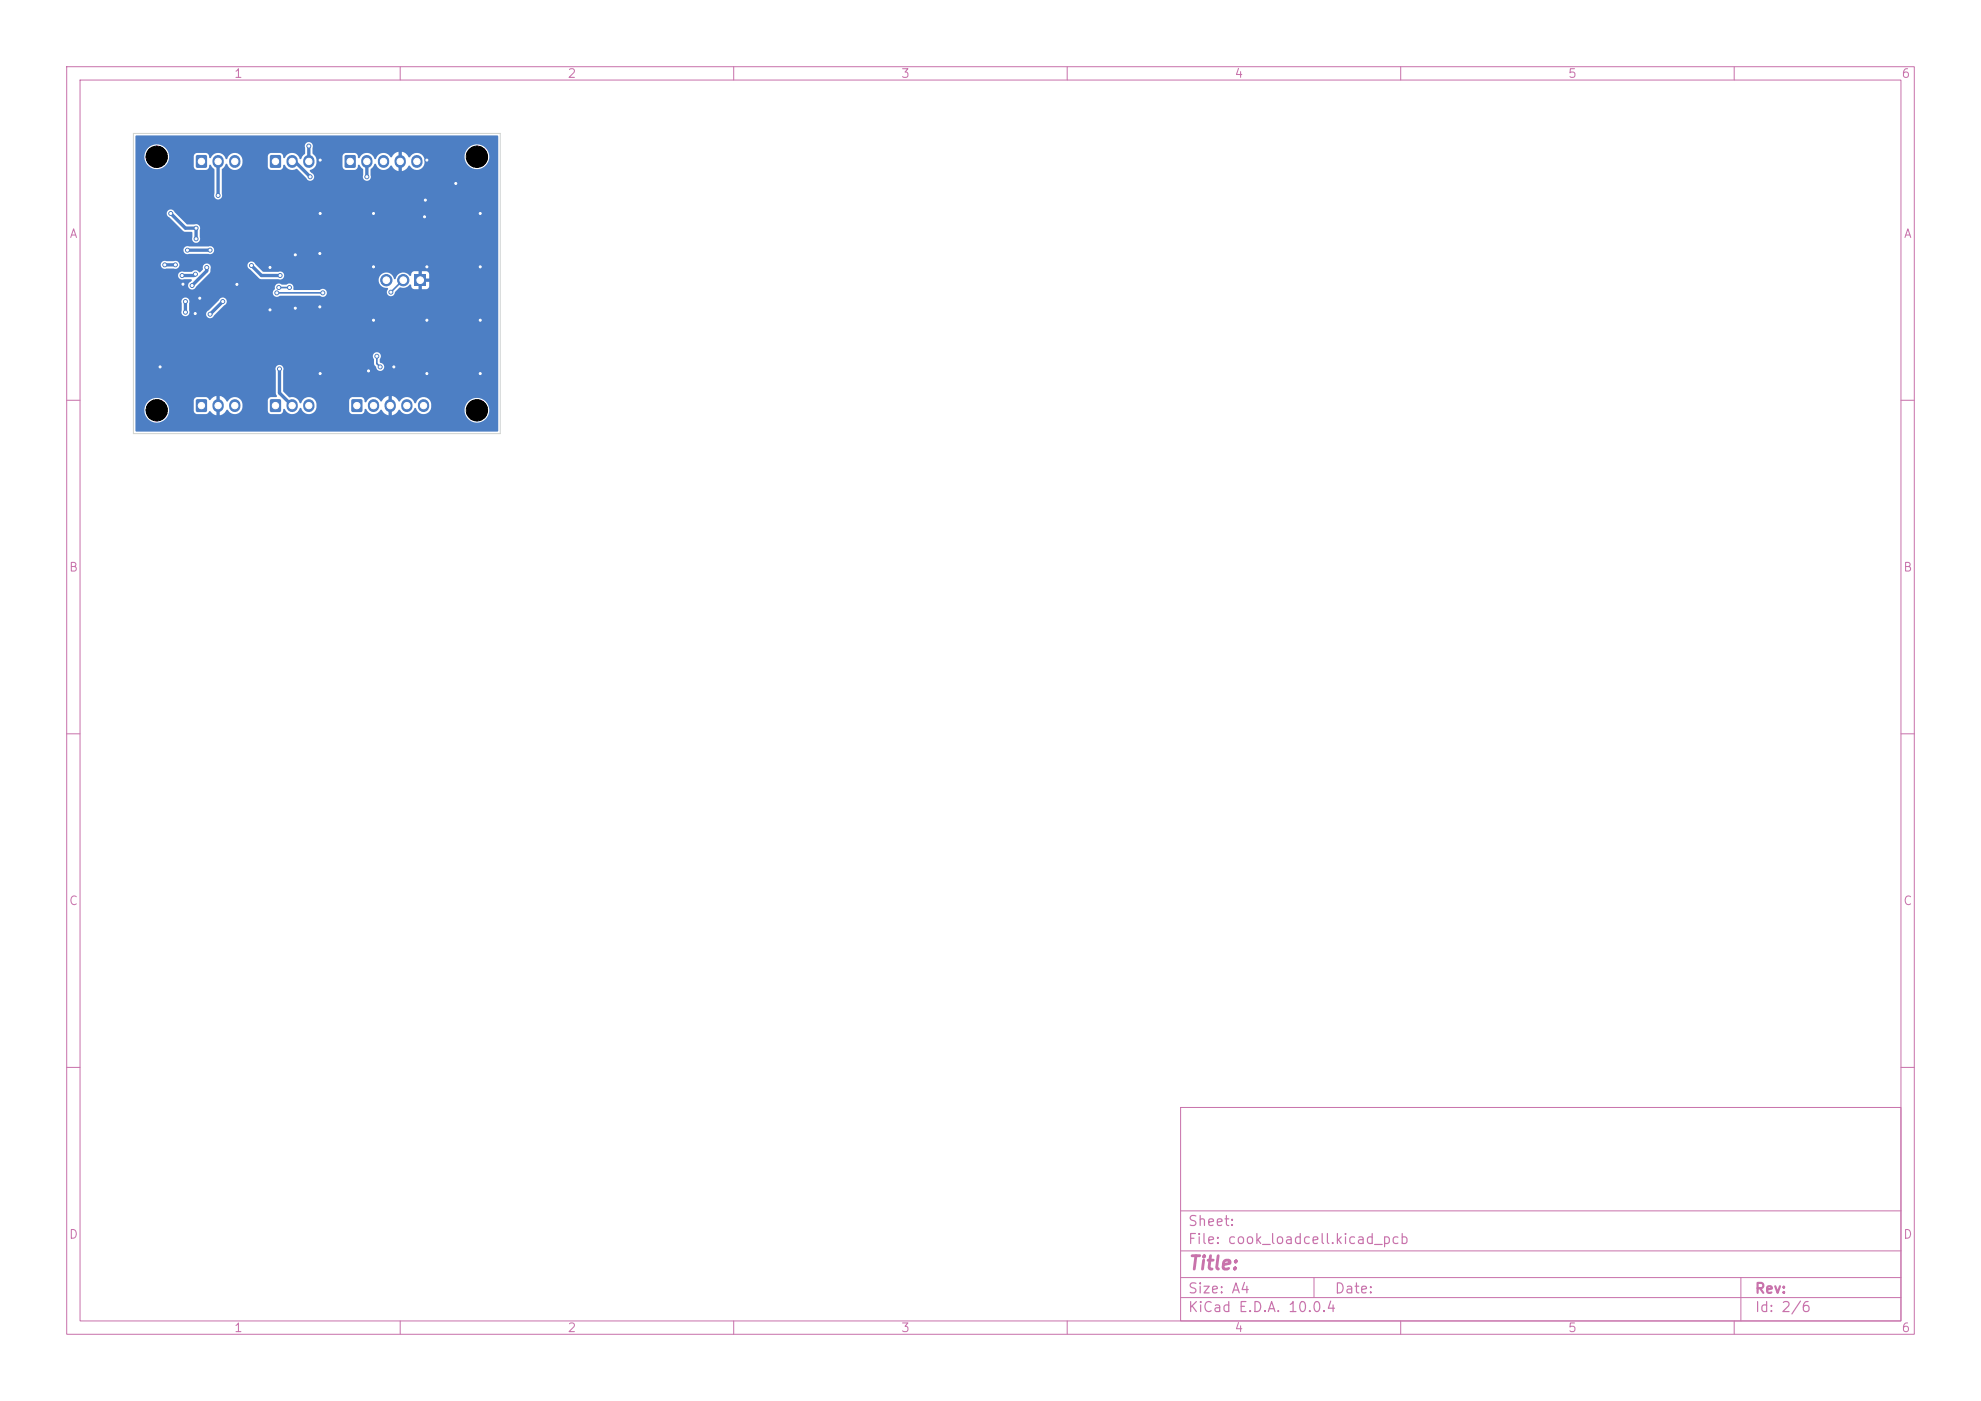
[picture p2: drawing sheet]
<svg xmlns="http://www.w3.org/2000/svg" width="297mm" height="210mm" viewBox="0 0 297 210" stroke-linecap="round" stroke-linejoin="round" font-family="sans-serif">
<defs><g id="words">
<text font-size="2" fill="#c872ab" x="178" y="190.8">Title:</text>
<g font-size="1.5" fill="#c872ab">
<text x="178" y="184.2">Sheet:</text>
<text x="178" y="186.9">File: cook_loadcell.kicad_pcb</text>
<text x="178" y="197.1">KiCad E.D.A. 10.0.4</text>
<text x="178" y="194.3">Size: A4</text>
<text x="200" y="194.3">Date:</text>
<text x="263" y="194.3">Rev:</text>
<text x="263" y="197.1">Id: 2/6</text>
</g>
<g font-size="1.3" fill="#c872ab">
<text x="35" y="12">1</text>
<text x="85" y="12">2</text>
<text x="135" y="12">3</text>
<text x="185" y="12">4</text>
<text x="235" y="12">5</text>
<text x="285" y="12">6</text>
<text x="10.3" y="36">A</text>
<text x="285.4" y="36">A</text>
<text x="10.3" y="86">B</text>
<text x="285.3" y="86">B</text>
<text x="10.3" y="136">C</text>
<text x="285.3" y="136">C</text>
<text x="10.3" y="186">D</text>
<text x="285.3" y="186">D</text>
<text x="35" y="200">1</text>
<text x="85" y="200">2</text>
<text x="135" y="200">3</text>
<text x="185" y="200">4</text>
<text x="235" y="200">5</text>
<text x="285" y="200">6</text>
</g>
</g></defs>
<g fill="none" stroke="#c872ab" stroke-width=".15">
<path d="M10 10h277v190h-277zM12 12h273v186h-273zM60 10v2M110 10v2M160 10v2M210 10v2M260 10v2M10 60h2M285 60h2M10 110h2M285 110h2M10 160h2"/>
<path d="M177 166h108v32h-108zM285 160h2M60 198v2M110 198v2M160 198v2M177 194.5h108M177 191.5h108M177 187.5h108M177 181.5h108M197 191.5v3M210 198v2M260 198v2"/>
<path d="M261 191.5v6.5"/>
</g>
<path d="M29.4 23.3h1.6v1.8h-1.6z" fill="#4d7fc4"/>
<path d="M32.7 24.1v.2M35.2 24.1v.2" fill="none" stroke="#4d7fc4" stroke-width="1.7"/>
<path d="M52.7 59.9h1.6v1.8h-1.6z" fill="#4d7fc4"/>
<path d="M56 60.7v.2M58.5 60.7v.2M61 60.7v.2M63.5 60.7v.2" fill="none" stroke="#4d7fc4" stroke-width="1.7"/>
<path d="M29.4 59.9h1.6v1.8h-1.6z" fill="#4d7fc4"/>
<path d="M32.7 60.7v.2M35.2 60.7v.2" fill="none" stroke="#4d7fc4" stroke-width="1.7"/>
<path d="M51.7 23.3h1.6v1.8h-1.6z" fill="#4d7fc4"/>
<path d="M55 24.1v.2M57.5 24.1v.2M60 24.1v.2M62.5 24.1v.2" fill="none" stroke="#4d7fc4" stroke-width="1.7"/>
<path d="M40.5 59.9h1.6v1.8h-1.6z" fill="#4d7fc4"/>
<path d="M43.8 60.7v.2M46.3 60.7v.2" fill="none" stroke="#4d7fc4" stroke-width="1.7"/>
<path d="M62.1 41.2h1.7v1.7h-1.7z" fill="#4d7fc4"/>
<g fill="#4d7fc4" stroke="#4d7fc4" stroke-width=".15">
<circle cx="60.5" cy="42" r=".85"/>
<circle cx="57.9" cy="42" r=".85"/>
</g>
<path d="M40.5 23.3h1.6v1.8h-1.6z" fill="#4d7fc4"/>
<path d="M43.8 24.1v.2M46.3 24.1v.2" fill="none" stroke="#4d7fc4" stroke-width="1.7"/>
<g fill="#4d7fc4" stroke="#4d7fc4" stroke-width=".15">
<circle cx="55" cy="26.5" r=".3"/>
<circle cx="26.3" cy="39.7" r=".3"/>
<circle cx="46.5" cy="26.5" r=".3"/>
<circle cx="24.7" cy="39.7" r=".3"/>
<circle cx="41.8" cy="43.1" r=".3"/>
<circle cx="43.4" cy="43.1" r=".3"/>
<circle cx="68.3" cy="27.5" r=".3"/>
<circle cx="72" cy="40" r=".3"/>
<circle cx="56" cy="48" r=".3"/>
<circle cx="40.5" cy="40.1" r=".3"/>
<circle cx="72" cy="56" r=".3"/>
<circle cx="29.3" cy="47" r=".3"/>
<circle cx="29.9" cy="44.7" r=".3"/>
<circle cx="40.5" cy="46.5" r=".3"/>
<circle cx="72" cy="48" r=".3"/>
<circle cx="35.5" cy="42.6" r=".3"/>
<circle cx="64" cy="24" r=".3"/>
<circle cx="44.3" cy="46.2" r=".3"/>
<circle cx="63.8" cy="30" r=".3"/>
<circle cx="56" cy="32" r=".3"/>
<circle cx="64" cy="56" r=".3"/>
<circle cx="44.3" cy="38.2" r=".3"/>
<circle cx="59" cy="55" r=".3"/>
<circle cx="48" cy="24" r=".3"/>
<circle cx="64" cy="48" r=".3"/>
<circle cx="48" cy="56" r=".3"/>
<circle cx="47.9" cy="38" r=".3"/>
<circle cx="72" cy="32" r=".3"/>
<circle cx="47.9" cy="46" r=".3"/>
<circle cx="48" cy="32" r=".3"/>
<circle cx="24" cy="55" r=".3"/>
<circle cx="64" cy="40" r=".3"/>
<circle cx="55.3" cy="55.6" r=".3"/>
<circle cx="27.4" cy="42.6" r=".3"/>
<circle cx="63.6" cy="32.5" r=".3"/>
<circle cx="56" cy="40" r=".3"/>
<circle cx="37.7" cy="39.8" r=".3"/>
<circle cx="42" cy="41.3" r=".3"/>
<circle cx="28.1" cy="37.5" r=".3"/>
<circle cx="31.5" cy="37.5" r=".3"/>
<circle cx="27.8" cy="45.2" r=".3"/>
<circle cx="29.4" cy="34.2" r=".3"/>
<circle cx="32.7" cy="29.3" r=".3"/>
<circle cx="28.8" cy="42.8" r=".3"/>
<circle cx="29.4" cy="35.8" r=".3"/>
<circle cx="25.6" cy="32" r=".3"/>
<circle cx="27.8" cy="46.8" r=".3"/>
<circle cx="31" cy="40.1" r=".3"/>
<circle cx="27.3" cy="41.3" r=".3"/>
<circle cx="29.3" cy="41.1" r=".3"/>
<circle cx="41.9" cy="55.3" r=".3"/>
<circle cx="33.4" cy="45.2" r=".3"/>
<circle cx="31.5" cy="47.1" r=".3"/>
<circle cx="57" cy="55" r=".3"/>
<circle cx="56.5" cy="53.4" r=".3"/>
<circle cx="48.4" cy="43.9" r=".3"/>
<circle cx="41.5" cy="43.9" r=".3"/>
<circle cx="58.6" cy="43.8" r=".3"/>
<circle cx="46.3" cy="21.9" r=".3"/>
</g>
<g fill="none" stroke="#4d7fc4" stroke-width=".5">
<path d="M24.7 39.7h1.6M25.6 32l2.2 2.2h1.6v1.6M28.1 37.5h3.4M32.7 24.2v5.1M37.7 39.8l1.5 1.5h2.8M44.2 24.2l2.3 2.3M46.3 21.9v2.3M55 24.2v2.3M27.8 45.2v1.6M29.3 41.1l-.2 .2h-1.8M31 40.1v.5l-2.2 2.2M33.4 45.2l-1.9 1.9"/>
<path d="M41.9 55.3v3.6l1.9 1.9"/>
</g>
<path d="M41.5 43.9h6.9M41.8 43.1h1.6M56.5 53.4v1.1l.5 .5M60.4 42l-1.8 1.8" fill="none" stroke="#4d7fc4" stroke-width=".25"/>
<path d="M20.4 20.3h54.2l.1 .1-.1 44.3h-54.2l-.1-3.3h1.3v.2a1.85 1.85 0 0 0 2.8 1.5 1.85 1.85 0 0 0 .2-3.1h4.4l.1 1.7 .2 .3 1.6 .1 .5-.5 .6 .5 .5 .2v-1.1h.4l.1 1a2 2 0 0 0 1.1-.8 1.3 1.3 0 0 0 2 .3 1.48 1.48 0 0 0 .1-1.7h3.9v1.6l.2 .3 .4 .2h1.2a.72 .72 0 0 0 .6-.8h.2a1.19 1.19 0 0 0 1.2 .8 1.19 1.19 0 0 0 1.1-.9 .36 .36 0 0 1 .3 .4 1.21 1.21 0 0 0 1.7 .3 1.21 1.21 0 0 0 .4-1.7l-.1-.2h5v1.6l.2 .3 .4 .2h1.2a.72 .72 0 0 0 .6-.8h.2a1.24 1.24 0 0 0 1.1 .8 1.24 1.24 0 0 0 1.1-.7l.2 .1a1.33 1.33 0 0 0 1 .8v-1.1h.4l.1 1a2 2 0 0 0 1.1-.8 1.3 1.3 0 0 0 2 .3l.3-.5a.36 .36 0 0 1 .3 .4 1.15 1.15 0 0 0 2.1-.2h5v.2a1.85 1.85 0 0 0 2.9 1.5 1.85 1.85 0 0 0 0-3.2 1.85 1.85 0 0 0-2.9 1.5h-5a1.21 1.21 0 0 0-.4-1.7 1.21 1.21 0 0 0-1.7 .4l-.2 .3h-.2a1.22 1.22 0 0 0-1-.9 1.22 1.22 0 0 0-1.2 .7l-.2-.1a1.33 1.33 0 0 0-1-.8v1.1h-.4l-.1-1a2 2 0 0 0-1.1 .8 1.3 1.3 0 0 0-2-.3l-.2 .4h-.2v-.1a.55 .55 0 0 0-.6-.7h-1.3l-.3 .2-.2 .3h-5a1.17 1.17 0 0 0-1.2-.5 1.17 1.17 0 0 0-1 .9l-.1 .1a1.39 1.39 0 0 0-1.7-1l-.8-.9v-3.1a.61 .61 0 0 0-.6-.8 .61 .61 0 0 0-.6 .8v3.5l.2 .3v.2l-1.1 .1-.3 .4h-3.9a1.23 1.23 0 0 0-2.1 .2l-.2-.1a1.33 1.33 0 0 0-1-.8v1.1h-.4v-1.1l-.5 .2-.4 .4a.4 .4 0 0 1-.5-.3l-1.5-.1a.54 .54 0 0 0-.6 .5h-4.5a1.85 1.85 0 0 0-2.9 1.4h-1.3v-8.1h35.6l.2 .5v.9l.3 .3a.64 .64 0 0 0 .6 .6 .64 .64 0 0 0 .6-.7 .64 .64 0 0 0-.7-.6v-.4a.62 .62 0 0 0-.1-1 .62 .62 0 0 0-.9 .4h-35.6v-8.2h6.9v1.5a.61 .61 0 0 0 .4 .8 .61 .61 0 0 0 .8-.4h2.5v.2a.61 .61 0 0 0 .5 .5 .61 .61 0 0 0 .7-.4l1.5-1.5a.61 .61 0 0 0 .2-1 .61 .61 0 0 0-1 .2l-1.8 1.7-.1 .3h-2.5v-1.6a.61 .61 0 0 0-.4-.8 .61 .61 0 0 0-.8 .5h-6.9v-1.3h20.6v.2a.64 .64 0 0 0 1.1 .3h6a.62 .62 0 0 0 .9 0 .62 .62 0 0 0-.1-.9 .62 .62 0 0 0-.9 .1h-3.8l-.1-.2a.63 .63 0 0 0-.3-.7 .63 .63 0 0 0-.8 .1h-.7a.66 .66 0 0 0-.8-.1 .66 .66 0 0 0-.2 .8l-.3 .4h-20.6v-2.6h6.4a.61 .61 0 0 0 .8 .7h1.2v.2l-.3 .2a.61 .61 0 0 0 0 1 .61 .61 0 0 0 1-.3l1.1-1.1h26.3a1.25 1.25 0 0 0 1.4 1.3v.1a.62 .62 0 0 0 .2 1.1 .62 .62 0 0 0 .8-.6l.8-.7a1.35 1.35 0 0 0 1.5-.5l.1 .1a.54 .54 0 0 0 .5 .6h.6v-.9h.6v.9h.7l.2-.1 .1-.2v-.7h-.9v-.6h.9v-.6l-.2-.4-.8-.1v1h-.6v-1l-.7 .1a.83 .83 0 0 0-.4 .7h-.2a1.22 1.22 0 0 0-1.2-.5 1.22 1.22 0 0 0-1 1l-.1-.1a1.17 1.17 0 0 0-1.2-.9 1.17 1.17 0 0 0-1.1 1h-26.3l1-1.1 .1-.8-.1-.3h5.6l.1 .5 1.8 1.6 2.8 .1a.61 .61 0 0 0 .8-.6 .61 .61 0 0 0-.8-.6h-2.4l-1.1-1.1a.61 .61 0 0 0-.7-.4 .61 .61 0 0 0-.5 .5h-5.6l-.1-.1a.67 .67 0 0 0-.8 .1 .67 .67 0 0 0-.2 .7l-.4 .4h-.2a.66 .66 0 0 0-1.1-.1h-1.5l-.4 .2-.1 .3h-6.4v-1.6h3.8a.61 .61 0 0 0 .8 .7h1.2a.61 .61 0 0 0 .8-.6 .61 .61 0 0 0-.8-.6h-1.2a.61 .61 0 0 0-.8 .5h-3.8v-2.2h7.2v.2a.61 .61 0 0 0 .8 .5h3a.61 .61 0 0 0 .8-.6 .61 .61 0 0 0-.8-.6h-3.3l-.4 .2-.1 .3h-7.2v-5.5h4.7l.1 .5 2.4 2.2 .2 .2h1.1v.8a.61 .61 0 0 0 .6 .8 .61 .61 0 0 0 .6-.8v-1.3a.61 .61 0 0 0-.8-.7h-1.2l-1.8-1.8a.61 .61 0 0 0-.7-.4 .61 .61 0 0 0-.5 .5h-4.7v-8.5h1.3v.2a1.85 1.85 0 0 0 2 1.8 1.85 1.85 0 0 0 1.8-2h3.6v1.6l.2 .3 .4 .2h1.2a.72 .72 0 0 0 .6-.8h.2l.5 .7v3.7a.61 .61 0 0 0 .6 .8 .61 .61 0 0 0 .6-.8v-3.7l.6-.8a.36 .36 0 0 1 .3 .4 1.21 1.21 0 0 0 1.7 .3 1.21 1.21 0 0 0 .4-1.7l-.1-.2h3.9v1.6l.2 .3 .4 .2h1.2a.72 .72 0 0 0 .6-.8h.2a1.24 1.24 0 0 0 1.8 .6l1.4 1.4a.61 .61 0 0 0 1 .2 .61 .61 0 0 0-.2-1l-.3-.3 .2-.2a1.31 1.31 0 0 0 .7-2h4v1.6l.2 .3 .4 .2h1.2a.72 .72 0 0 0 .6-.8h.2l.5 .7v.9a.61 .61 0 0 0 .6 .8 .61 .61 0 0 0 .6-.8v-1l.3-.2 .3-.5a.36 .36 0 0 1 .3 .4 1.23 1.23 0 0 0 2.1-.2l.2 .1a1.33 1.33 0 0 0 .9 .8v-1.1h.6v1a2.01 2.01 0 0 0 1.1-.8 1.3 1.3 0 0 0 2 .3 1.47 1.47 0 0 0 0-1.7h6.2v.2a1.85 1.85 0 0 0 2.9 1.5 1.85 1.85 0 0 0 0-3.2 1.85 1.85 0 0 0-2.9 1.5l-6.2-.1a1.24 1.24 0 0 0-2 .3l-.2-.1a1.33 1.33 0 0 0-.9-.8v1.1h-.6v-1a2.01 2.01 0 0 0-1.1 .8l-.1-.1a1.17 1.17 0 0 0-1.2-.6 1.17 1.17 0 0 0-1 .9l-.1 .1a1.22 1.22 0 0 0-1.1-1 1.22 1.22 0 0 0-1.2 .8l-.2-.1v-.2a.54 .54 0 0 0-.6-.5h-1.3l-.3 .2-.2 .3h-4l-.4-.4v-.9a.61 .61 0 0 0-.6-.8 .61 .61 0 0 0-.6 .8v1l-.3 .2-.3 .5h-.2a1.18 1.18 0 0 0-1-.9 1.18 1.18 0 0 0-1.2 .8l-.2-.1v-.2a.54 .54 0 0 0-.6-.5h-1.3l-.3 .2-.2 .3h-3.9a1.17 1.17 0 0 0-1.2-.5 1.17 1.17 0 0 0-1 .9l-.1 .1a1.22 1.22 0 0 0-1.1-1 1.22 1.22 0 0 0-1.2 .8l-.2-.1v-.2a.54 .54 0 0 0-.6-.5h-1.3l-.3 .2-.2 .3h-3.6a1.85 1.85 0 0 0-1.9-1.8 1.85 1.85 0 0 0-1.9 1.8h-1.3z" fill="#4d7fc4"/>
<path d="M20 20h55v45h-55z" fill="none" stroke="#d0d2cd" stroke-width=".15"/>
<g fill="#fff" stroke="#fff" stroke-width=".15">
<circle cx="55" cy="26.5" r=".15"/>
<circle cx="26.3" cy="39.7" r=".15"/>
<circle cx="46.5" cy="26.5" r=".15"/>
<circle cx="24.7" cy="39.7" r=".15"/>
<circle cx="41.8" cy="43.1" r=".15"/>
<circle cx="43.4" cy="43.1" r=".15"/>
<circle cx="68.3" cy="27.5" r=".15"/>
<circle cx="72" cy="40" r=".15"/>
<circle cx="56" cy="48" r=".15"/>
<circle cx="40.5" cy="40.1" r=".15"/>
<circle cx="72" cy="56" r=".15"/>
<circle cx="29.3" cy="47" r=".15"/>
<circle cx="29.9" cy="44.7" r=".15"/>
<circle cx="40.5" cy="46.4" r=".15"/>
<circle cx="72" cy="48" r=".15"/>
<circle cx="35.5" cy="42.6" r=".15"/>
<circle cx="64" cy="24" r=".15"/>
<circle cx="44.3" cy="46.2" r=".15"/>
<circle cx="63.8" cy="30" r=".15"/>
<circle cx="56" cy="32" r=".15"/>
<circle cx="64" cy="56" r=".15"/>
<circle cx="44.3" cy="38.2" r=".15"/>
<circle cx="59.1" cy="55" r=".15"/>
<circle cx="48" cy="24" r=".15"/>
<circle cx="64" cy="48" r=".15"/>
<circle cx="48" cy="56" r=".15"/>
<circle cx="47.9" cy="38" r=".15"/>
<circle cx="72" cy="32" r=".15"/>
<circle cx="47.9" cy="46" r=".15"/>
<circle cx="48" cy="32" r=".15"/>
<circle cx="24" cy="55" r=".15"/>
<circle cx="64" cy="40" r=".15"/>
<circle cx="55.2" cy="55.6" r=".15"/>
<circle cx="27.4" cy="42.6" r=".15"/>
<circle cx="63.6" cy="32.5" r=".15"/>
<circle cx="56" cy="40" r=".15"/>
<circle cx="37.7" cy="39.8" r=".15"/>
<circle cx="42" cy="41.3" r=".15"/>
<circle cx="28.1" cy="37.5" r=".15"/>
<circle cx="31.5" cy="37.5" r=".15"/>
<circle cx="27.8" cy="45.2" r=".15"/>
<circle cx="29.4" cy="34.2" r=".15"/>
<circle cx="32.7" cy="29.3" r=".15"/>
<circle cx="28.8" cy="42.8" r=".15"/>
<circle cx="29.4" cy="35.8" r=".15"/>
<circle cx="25.6" cy="32" r=".15"/>
<circle cx="27.8" cy="46.8" r=".15"/>
<circle cx="31" cy="40.1" r=".15"/>
<circle cx="27.3" cy="41.3" r=".15"/>
<circle cx="29.3" cy="41.1" r=".15"/>
<circle cx="41.9" cy="55.3" r=".15"/>
<circle cx="33.4" cy="45.2" r=".15"/>
<circle cx="31.5" cy="47.1" r=".15"/>
<circle cx="57" cy="55" r=".15"/>
<circle cx="56.5" cy="53.4" r=".15"/>
<circle cx="48.4" cy="43.9" r=".15"/>
<circle cx="41.5" cy="43.9" r=".15"/>
<circle cx="58.6" cy="43.8" r=".15"/>
<circle cx="46.3" cy="21.9" r=".15"/>
<circle cx="30.2" cy="24.2" r=".47"/>
<circle cx="32.7" cy="24.2" r=".47"/>
<circle cx="35.2" cy="24.2" r=".47"/>
<circle cx="53.5" cy="60.8" r=".47"/>
<circle cx="56" cy="60.8" r=".47"/>
<circle cx="58.5" cy="60.8" r=".47"/>
<circle cx="61" cy="60.8" r=".47"/>
<circle cx="63.5" cy="60.8" r=".47"/>
<circle cx="30.2" cy="60.8" r=".47"/>
<circle cx="32.7" cy="60.8" r=".47"/>
<circle cx="35.2" cy="60.8" r=".47"/>
<circle cx="52.5" cy="24.2" r=".47"/>
<circle cx="55" cy="24.2" r=".47"/>
<circle cx="57.5" cy="24.2" r=".47"/>
<circle cx="60" cy="24.2" r=".47"/>
<circle cx="62.5" cy="24.2" r=".47"/>
<circle cx="41.3" cy="60.8" r=".47"/>
<circle cx="43.8" cy="60.8" r=".47"/>
<circle cx="46.3" cy="60.8" r=".47"/>
<circle cx="63" cy="42" r=".5"/>
<circle cx="60.5" cy="42" r=".5"/>
<circle cx="57.9" cy="42" r=".5"/>
<circle cx="41.3" cy="24.2" r=".47"/>
<circle cx="43.8" cy="24.2" r=".47"/>
<circle cx="46.3" cy="24.2" r=".47"/>
</g>
<g fill="#000" stroke="#000" stroke-width=".15">
<circle cx="23.5" cy="23.5" r="1.6"/>
<circle cx="71.5" cy="23.5" r="1.6"/>
<circle cx="23.5" cy="61.5" r="1.6"/>
<circle cx="71.5" cy="61.5" r="1.6"/>
</g>
<use href="#words"/>
</svg>
